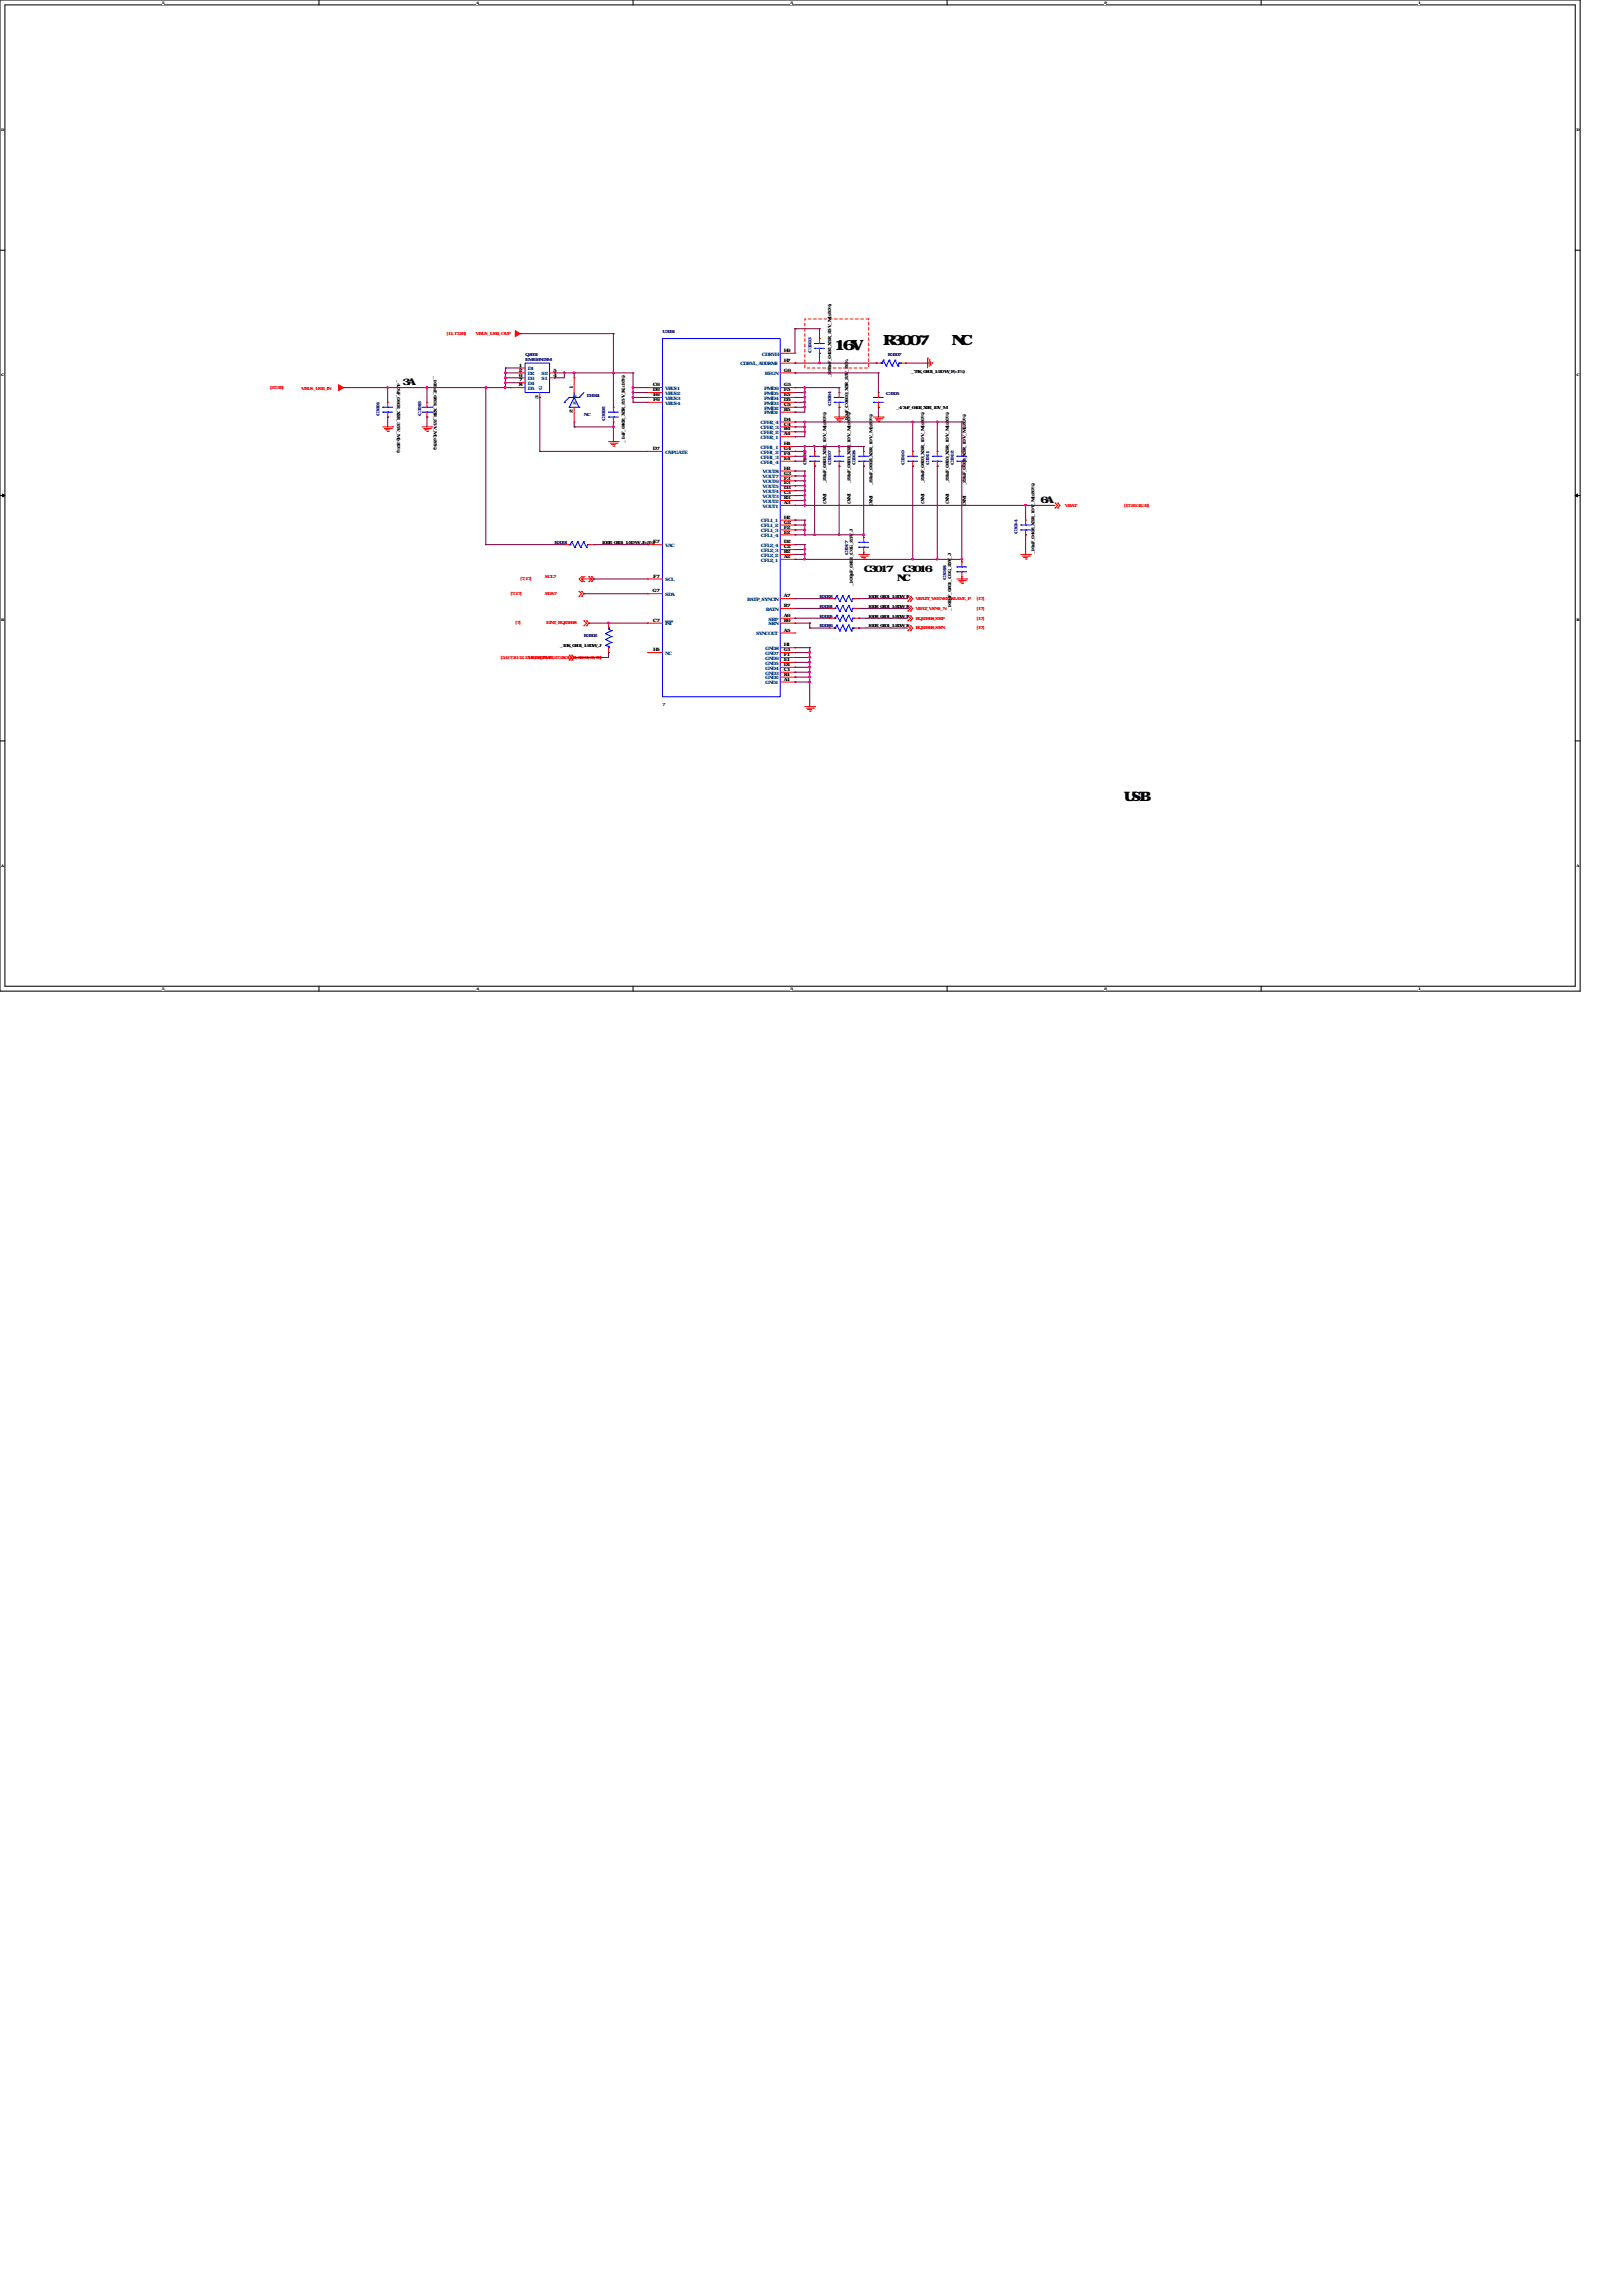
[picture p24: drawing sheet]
<svg xmlns="http://www.w3.org/2000/svg" width="210mm" height="297mm" viewBox="0 0 210 297" stroke-linecap="round" stroke-linejoin="round" font-family="sans-serif">
<defs><g id="words">
<g font-size="1.8">
<text x="107.9" y="45.3">16V</text>
<text x="114.3" y="44.7">R3007 可NC</text>
</g>
<text font-size="1.7" x="145.4" y="103.7">USB</text>
<g font-size="1.2">
<text x="52.1" y="49.9">3A</text>
<text x="134.6" y="65.1">6A</text>
<text x="111.8" y="74">C3017</text>
<text x="116.1" y="75.2">NC</text>
<text x="116.8" y="74">C3016</text>
</g>
<g font-size=".6" fill="#f00">
<text x="57.8" y="43.4">[11,17,29]</text>
<text x="61.6" y="43.4">VBUS_USB_OVP</text>
<text x="34.9" y="50.3">[27,29]</text>
<text x="39" y="50.4">VBUS_USB_IN</text>
<text x="137.8" y="65.6">VBAT</text>
<text x="145.4" y="65.6">[17,29,32,33]</text>
<text x="66" y="77">[7,17]</text>
<text x="67.3" y="75.1">[7,17]</text>
<text x="70.5" y="74.8">SCL7</text>
<text x="70.5" y="77">SDA7</text>
<text x="118.4" y="77.6">VBATT_VSENSE_SLAVE_P</text>
<text x="126.4" y="77.6">[17]</text>
<text x="66.7" y="80.8">[7]</text>
<text x="70.7" y="80.8">EINT_BQ25968</text>
<text x="118.4" y="78.9">VBAT_VSNS_N</text>
<text x="118.4" y="80.2">BQ25968_SRP</text>
<text x="118.4" y="81.5">BQ25968_SRN</text>
<text x="126.4" y="78.9">[17]</text>
<text x="126.4" y="80.2">[17]</text>
<text x="126.4" y="81.5">[17]</text>
<text x="64.8" y="85.3">[5,6,7,10,12,15,16,17,21,22,27,28,30,31,32,34,35,78]</text>
<text x="68.3" y="85.2">VIO18_PMU</text>
</g>
<g font-size=".6">
<text x="67.1" y="47.5">1</text>
<text x="101.4" y="45.6">H6</text>
<text x="101.4" y="46.8">H7</text>
<text x="51.4" y="49.2" transform="rotate(90 51.4 49.2)">_4.7uF_0603_X5R_35 V_M(±20%)</text>
<text x="56.1" y="48.7" transform="rotate(90 56.1 48.7)">_100nF_0201_X5R_25 V_M(±20%)</text>
<text x="67.1" y="48.1">2</text>
<text x="67.1" y="48.7">6</text>
<text x="67.1" y="49.4">7</text>
<text x="67.1" y="50">8</text>
<text x="69.7" y="51.6" transform="rotate(-90 69.7 51.6)">3</text>
<text x="71.6" y="48.7">4</text>
<text x="71.6" y="48.1">5</text>
<text x="74.1" y="53.5" transform="rotate(-90 74.1 53.5)">2</text>
<text x="74.1" y="50.3" transform="rotate(-90 74.1 50.3)">1</text>
<text x="84.5" y="50">C6</text>
<text x="84.5" y="50.6">D6</text>
<text x="84.5" y="51.3">E6</text>
<text x="84.5" y="51.9">F6</text>
<text x="101.4" y="53.2">B5</text>
<text x="101.4" y="52.5">C5</text>
<text x="101.4" y="51.9">D5</text>
<text x="101.4" y="51.3">E5</text>
<text x="101.4" y="50.6">F5</text>
<text x="101.4" y="50">G5</text>
<text x="101.4" y="48.1">G6</text>
<text x="107.5" y="48.8" transform="rotate(-90 107.5 48.8)">_220nF_0402_X5R_25 V_M(±20%)</text>
<text x="114.6" y="53">电容</text>
<text x="116" y="53">_4.7uF_0402_X5R_10V_M</text>
<text x="116.5" y="48.3">电阻</text>
<text x="117.9" y="48.3">_75K_0201_1/20 W_F(±1%)</text>
<text x="80.9" y="57.3" transform="rotate(-90 80.9 57.3)">_1uF_0402_X5R_25 V_K(±10%)</text>
<text x="84.5" y="58.3">D7</text>
<text x="101.4" y="59.5">E4</text>
<text x="101.4" y="58.9">F4</text>
<text x="101.4" y="58.3">G4</text>
<text x="101.4" y="57.6">H4</text>
<text x="101.4" y="56.3">A4</text>
<text x="101.4" y="55.7">B4</text>
<text x="101.4" y="55.1">C4</text>
<text x="101.4" y="54.4">D4</text>
<text x="109.7" y="54.8" transform="rotate(-90 109.7 54.8)">_10uF_C0603_X5R_25V_20%</text>
<text x="101.4" y="65.2">A3</text>
<text x="101.4" y="64.6">B3</text>
<text x="101.4" y="64">C3</text>
<text x="101.4" y="63.3">D3</text>
<text x="101.4" y="62.7">E3</text>
<text x="101.4" y="62.1">F3</text>
<text x="101.4" y="61.4">G3</text>
<text x="101.4" y="60.8">H3</text>
<text x="106.9" y="65.2" transform="rotate(-90 106.9 65.2)">(XM)</text>
<text x="106.9" y="62.6" transform="rotate(-90 106.9 62.6)">_22uF_0603_X5R_10 V_M(±20%)</text>
<text x="110.1" y="65.2" transform="rotate(-90 110.1 65.2)">(XM)</text>
<text x="110.1" y="62.6" transform="rotate(-90 110.1 62.6)">_22uF_0603_X5R_10 V_M(±20%)</text>
<text x="112.9" y="65.4" transform="rotate(-90 112.9 65.4)">(XM)</text>
<text x="112.9" y="62.8" transform="rotate(-90 112.9 62.8)">_22uF_0603_X5R_10 V_M(±20%)</text>
<text x="119.6" y="65.2" transform="rotate(-90 119.6 65.2)">(XM)</text>
<text x="119.6" y="62.6" transform="rotate(-90 119.6 62.6)">_22uF_0603_X5R_10 V_M(±20%)</text>
<text x="122.8" y="65.2" transform="rotate(-90 122.8 65.2)">(XM)</text>
<text x="122.8" y="62.6" transform="rotate(-90 122.8 62.6)">_22uF_0603_X5R_10 V_M(±20%)</text>
<text x="125" y="65.4" transform="rotate(-90 125 65.4)">(XM)</text>
<text x="125" y="62.8" transform="rotate(-90 125 62.8)">_22uF_0603_X5R_10 V_M(±20%)</text>
<text x="76.2" y="70.4">电阻</text>
<text x="77.6" y="70.4">_100R_0201_1/20 W_J(±5%)E7</text>
<text x="101.4" y="69">E2</text>
<text x="101.4" y="68.4">F2</text>
<text x="101.4" y="67.8">G2</text>
<text x="101.4" y="67.1">H2</text>
<text x="101.4" y="71.6">B2</text>
<text x="101.4" y="71">C2</text>
<text x="101.4" y="70.3">D2</text>
<text x="133.9" y="71.8" transform="rotate(-90 133.9 71.8)">_10uF_0402_X5R_10 V_M(±20%)</text>
<text x="84.5" y="76.7">G7</text>
<text x="84.5" y="74.8">F7</text>
<text x="101.4" y="77.3">A7</text>
<text x="101.4" y="72.2">A2</text>
<text x="110.4" y="75.9" transform="rotate(-90 110.4 75.9)">_100pF_0201_C0G_25V_J</text>
<text x="110.7" y="77.4">电阻</text>
<text x="112" y="77.4">_100R_0201_1/20W_F</text>
<text x="71.1" y="83.7">电阻</text>
<text x="72.5" y="83.7">_10K_0201_1/20W_J</text>
<text x="84.5" y="80.5">C7</text>
<text x="101.4" y="78.6">B7</text>
<text x="101.4" y="83.7">H1</text>
<text x="101.4" y="80.5">B6</text>
<text x="101.4" y="79.8">A6</text>
<text x="101.4" y="81.7">A5</text>
<text x="110.7" y="79.9">电阻</text>
<text x="110.7" y="78.7">电阻</text>
<text x="110.7" y="81.2">电阻</text>
<text x="112" y="79.9">_100R_0201_1/20W_F</text>
<text x="112" y="78.7">_100R_0201_1/20W_F</text>
<text x="112" y="81.2">_100R_0201_1/20W_F</text>
<text x="123.1" y="79" transform="rotate(-90 123.1 79)">_100pF_0201_C0G_25V_J</text>
<text x="84.5" y="84.3">H5</text>
<text x="101.4" y="88.1">A1</text>
<text x="101.4" y="87.5">B1</text>
<text x="101.4" y="86.8">C1</text>
<text x="101.4" y="86.2">D1</text>
<text x="101.4" y="85.6">E1</text>
<text x="101.4" y="84.9">F1</text>
<text x="101.4" y="84.3">G1</text>
</g>
<g font-size=".6" fill="#000080">
<text x="67.9" y="46">Q3001</text>
<text x="67.9" y="46.8">EMR16N03M</text>
<text x="85.7" y="43.1">U3001</text>
<text x="105" y="45.6" transform="rotate(-90 105 45.6)">C3003</text>
<text x="114.9" y="46.1">R3007</text>
<text x="49.1" y="53.8" transform="rotate(-90 49.1 53.8)">C3001</text>
<text x="54.5" y="53.8" transform="rotate(-90 54.5 53.8)">C3016</text>
<text x="75.6" y="53.9">NC</text>
<text x="75.9" y="51.4">D3041</text>
<text x="107.5" y="52.6" transform="rotate(-90 107.5 52.6)">C3004</text>
<text x="114.6" y="51.1">C3005</text>
<text x="78.3" y="54.5" transform="rotate(-90 78.3 54.5)">C3002</text>
<text x="104.4" y="60.2" transform="rotate(-90 104.4 60.2)">C3006</text>
<text x="107.5" y="60.2" transform="rotate(-90 107.5 60.2)">C3007</text>
<text x="110.7" y="60.2" transform="rotate(-90 110.7 60.2)">C3008</text>
<text x="117.1" y="60.2" transform="rotate(-90 117.1 60.2)">C3010</text>
<text x="120.2" y="60.2" transform="rotate(-90 120.2 60.2)">C3011</text>
<text x="123.4" y="60.2" transform="rotate(-90 123.4 60.2)">C3012</text>
<text x="71.8" y="70.4">R3001</text>
<text x="109.7" y="71.9" transform="rotate(-90 109.7 71.9)">C3017</text>
<text x="131.7" y="69.1" transform="rotate(-90 131.7 69.1)">C3014</text>
<text x="106" y="77.4">R3003</text>
<text x="122.4" y="75.1" transform="rotate(-90 122.4 75.1)">C3018</text>
<text x="75.6" y="82.5">R3002</text>
<text x="106" y="79.9">R3005</text>
<text x="106" y="78.7">R3004</text>
<text x="106" y="81.2">R3006</text>
<text x="85.7" y="91.4">?</text>
</g>
<g font-size=".6" fill="#004080">
<text x="68.3" y="47.9">D1</text>
<text x="95.8" y="47.3">CDRVL_ADDRMS</text>
<text x="98.6" y="46">CDRVH</text>
<text x="68.3" y="48.6">D2</text>
<text x="68.3" y="49.2">D3</text>
<text x="68.3" y="49.8">D4</text>
<text x="68.3" y="50.5">D5</text>
<text x="70.1" y="49.2">S1</text>
<text x="70.1" y="48.6">S2</text>
<text x="70.1" y="50.5" transform="rotate(-90 70.1 50.5)">G</text>
<text x="74.6" y="52.4" transform="rotate(-90 74.6 52.4)">2</text>
<text x="74.6" y="51.5" transform="rotate(-90 74.6 51.5)">1</text>
<text x="86.1" y="50.5">VBUS1</text>
<text x="86.1" y="51.1">VBUS2</text>
<text x="86.1" y="51.7">VBUS3</text>
<text x="86.1" y="52.4">VBUS4</text>
<text x="98.9" y="53.6">PMID1</text>
<text x="98.9" y="53">PMID2</text>
<text x="98.9" y="52.4">PMID3</text>
<text x="98.9" y="51.7">PMID4</text>
<text x="98.9" y="51.1">PMID5</text>
<text x="98.9" y="50.5">PMID6</text>
<text x="99" y="48.6">REGN</text>
<text x="86.1" y="58.7">OVPGATE</text>
<text x="98.4" y="60">CFH1_4</text>
<text x="98.4" y="59.4">CFH1_3</text>
<text x="98.4" y="58.7">CFH1_2</text>
<text x="98.4" y="58.1">CFH1_1</text>
<text x="98.4" y="56.8">CFH2_1</text>
<text x="98.4" y="56.2">CFH2_2</text>
<text x="98.4" y="55.5">CFH2_3</text>
<text x="98.4" y="54.9">CFH2_4</text>
<text x="98.7" y="65.7">VOUT1</text>
<text x="98.7" y="65.1">VOUT2</text>
<text x="98.7" y="64.4">VOUT3</text>
<text x="98.7" y="63.8">VOUT4</text>
<text x="98.7" y="63.2">VOUT5</text>
<text x="98.7" y="62.5">VOUT6</text>
<text x="98.7" y="61.9">VOUT7</text>
<text x="98.7" y="61.3">VOUT8</text>
<text x="86.1" y="70.8">VAC</text>
<text x="98.5" y="69.5">CFL1_4</text>
<text x="98.5" y="68.9">CFL1_3</text>
<text x="98.5" y="68.2">CFL1_2</text>
<text x="98.5" y="67.6">CFL1_1</text>
<text x="98.5" y="71.4">CFL2_3</text>
<text x="98.5" y="70.8">CFL2_4</text>
<text x="86.1" y="75.2">SCL</text>
<text x="86.1" y="77.1">SDA</text>
<text x="96.7" y="77.8">BATP_SYNCIN</text>
<text x="98.5" y="72.7">CFL2_1</text>
<text x="98.5" y="72.1">CFL2_2</text>
<text x="86.1" y="80.9">INT</text>
<text x="97.8" y="82.2">SYNCOUT</text>
<text x="99.1" y="79">BATN</text>
<text x="99.4" y="80.9">SRN</text>
<text x="99.4" y="80.3">SRP</text>
<text x="86.1" y="84.8">NC</text>
<text x="99" y="88.6">GND1</text>
<text x="99" y="87.9">GND2</text>
<text x="99" y="87.3">GND3</text>
<text x="99" y="86.7">GND4</text>
<text x="99" y="86">GND5</text>
<text x="99" y="85.4">GND6</text>
<text x="99" y="84.8">GND7</text>
<text x="99" y="84.1">GND8</text>
</g>
<g font-size=".5">
<text x="21" y=".5">5</text>
<text x="61.6" y=".5">4</text>
<text x="102.2" y=".5">3</text>
<text x="142.9" y=".5">2</text>
<text x="183.5" y=".5">1</text>
<text x=".2" y="16.9">D</text>
<text x="204" y="16.9">D</text>
<text x=".2" y="48.6">C</text>
<text x="204" y="48.6">C</text>
<text x=".2" y="80.4">B</text>
<text x="204" y="80.4">B</text>
<text x=".2" y="112.1">A</text>
<text x="204" y="112.1">A</text>
<text x="21" y="128.1">5</text>
<text x="61.6" y="128.1">4</text>
<text x="102.2" y="128.1">3</text>
<text x="142.9" y="128.1">2</text>
<text x="183.5" y="128.1">1</text>
</g>
</g></defs>
<path d="M0 0h204.5v128.3h-204.5zM.6 .6h203.2v127h-203.2z" fill="none" stroke="#000" stroke-width=".13"/>
<g fill="#fff">
<path d="M21 .1h.2v.5h-.2z"/>
<path d="M21 127.7h.2v.5h-.2z"/>
</g>
<path d="M41.3 0v.6M41.3 127.6v.7" fill="none" stroke="#000" stroke-width=".13"/>
<g fill="#fff">
<path d="M61.6 .1h.2v.5h-.2z"/>
<path d="M61.6 127.7h.2v.5h-.2z"/>
</g>
<path d="M81.9 0v.6M81.9 127.6v.7" fill="none" stroke="#000" stroke-width=".13"/>
<g fill="#fff">
<path d="M102.2 .1h.2v.5h-.2z"/>
<path d="M102.2 127.7h.2v.5h-.2z"/>
</g>
<path d="M122.6 0v.6M122.6 127.6v.7" fill="none" stroke="#000" stroke-width=".13"/>
<g fill="#fff">
<path d="M142.9 .1h.2v.5h-.2z"/>
<path d="M142.9 127.7h.2v.5h-.2z"/>
</g>
<path d="M163.2 0v.6M163.2 127.6v.7" fill="none" stroke="#000" stroke-width=".13"/>
<g fill="#fff">
<path d="M183.5 .1h.2v.5h-.2z"/>
<path d="M183.5 127.7h.2v.5h-.2z"/>
<path d="M.2 16.5h.3v.5h-.3z"/>
<path d="M204 16.5h.3v.5h-.3z"/>
<path d="M.2 48.3h.3v.5h-.3z"/>
<path d="M204 48.3h.3v.5h-.3z"/>
</g>
<path d="M0 32.4h.6M203.8 32.4h.7" fill="none" stroke="#000" stroke-width=".13"/>
<g fill="#fff">
<path d="M.2 80h.2v.5h-.2z"/>
<path d="M204 80h.3v.5h-.3z"/>
</g>
<path d="M0 64.1h.6M203.8 64.1h.7" fill="none" stroke="#000" stroke-width=".13"/>
<path d="M.3 63.9l.3 .2-.3 .2zM203.8 64.1l.3-.2v.4z" fill="#000" stroke="#000" stroke-width=".13"/>
<g fill="#fff">
<path d="M.2 111.8h.3v.5h-.3z"/>
<path d="M204 111.8h.3v.5h-.3z"/>
</g>
<path d="M0 95.9h.6M203.8 95.9h.7" fill="none" stroke="#000" stroke-width=".13"/>
<path d="M104.1 41.3h8.3v6.3h-8.3z" fill="none" stroke="#ff8000" stroke-width=".17" stroke-dasharray=".3 .3"/>
<g fill="none" stroke="#f00" stroke-width=".13">
<path d="M49.5 55.2h1.3M49.7 55.5h.9M49.9 55.6h.1M49.9 55.6h.5M50.1 55.8h.1M50.2 52.1h.1M50.2 54h.1M50.2 52.1v.6M50.2 53.3v.7M50.2 55.8h.1M50.6 55.5h.1M50.8 55.2h.1"/>
<path d="M54.6 55.2h1.3M54.8 55.5h.9M55 55.6h.1M55 55.6h.5M55.2 55.8h.1M55.2 54h.1M55.2 52.1h.1M55.2 52.1v.6M55.2 53.3v.7M55.3 55.8h.1M55.7 55.5h.1M55.9 55.2h.1"/>
<path d="M66 50.2h.1M66 50.2h1.9M67.3 47.6h.1M67.3 48.3h.1M67.3 48.9h.1M67.3 49.5h.1M67.3 48.3h.6M67.3 47.6h.6M67.3 48.9h.6M67.3 49.5h.6M69.8 51.4h.1M69.8 50.8v.6"/>
<path d="M71.1 48.3h.7M71.1 48.9h.7M71.8 48.9h.1M71.8 48.3h.1M74.3 48.9h.1M74.3 54.6h.1M74.3 48.9v1.9M74.3 52.7v1.9M78.7 57.1h1.3M79 57.4h.8M79.1 57.5h.1M79.1 57.5h.5"/>
<path d="M79.3 57.7h.2M79.4 52.7h.1M79.4 54.6h.1M79.4 52.7v.6M79.4 54v.6M79.5 57.7h.1M79.8 57.4h.1M80 57.1h.1M83.8 58.4h.1M83.8 50.2h.1M83.8 50.8h.1M83.8 51.4h.1"/>
<path d="M83.8 52.1h.1M83.8 58.4h1.9M83.8 52.1h1.9M83.8 51.4h1.9M83.8 50.8h1.9M83.8 50.2h1.9M101 55.2h1.9M101 47h1.9M101 45.7h1.9M101 59.7h1.9M101 59.1h1.9M101 58.4h1.9"/>
<path d="M101 57.8h1.9M101 56.5h1.9M101 55.9h1.9M101 54.6h1.9M101 53.3h1.9M101 52.7h1.9M101 52.1h1.9M101 51.4h1.9M101 50.8h1.9M101 50.2h1.9M101 48.3h1.9M102.9 45.7h.1"/>
<path d="M102.9 47h.1M102.9 59.7h.1M102.9 59.1h.1M102.9 58.4h.1M102.9 57.8h.1M102.9 56.5h.1M102.9 55.9h.1M102.9 55.2h.1M102.9 54.6h.1M102.9 53.3h.1M102.9 52.7h.1M102.9 52.1h.1"/>
<path d="M102.9 51.4h.1M102.9 50.8h.1M102.9 50.2h.1M102.9 48.3h.1M105.4 58.4h.1M105.4 58.4v.7M105.4 59.7v.6M106 43.8h.1M106 45.7h.1M106 43.8v.6M106 45.1v.6M107.9 54h1.3"/>
<path d="M108.2 54.2h.9M108.3 54.4h.1M108.3 54.4h.5M108.5 54.6h.2M108.6 58.4h.1M108.6 50.8h.1M108.6 52.7h.1M108.6 50.8v.6M108.6 52.1v.6M108.6 58.4v.7M108.6 59.7v.6M108.7 54.6h.1"/>
<path d="M109.1 54.2h.1M109.2 54h.1M111.8 58.4h.1M111.8 58.4v.7M111.8 59.7v.6M113 54h1.3M113.2 54.2h.9M113.4 47h.1M113.4 47h.6M113.4 54.4h.1M113.4 54.4h.5M113.6 54.6h.1"/>
<path d="M113.7 50.8h.1M113.7 52.7h.1M113.7 50.8v.6M113.7 52.1v.6M113.7 54.6h.1M114.1 54.2h.1M114.3 54h.1M116.5 47h.7M117.2 47h.1M118.1 58.4h.1M118.1 58.4v.7M118.1 59.7v.6"/>
<path d="M120 46.4h.1M120 46.4v1.2M120.2 46.6h.1M120.2 46.6v.9M120.4 47.2h.1M120.4 46.7v.5M120.6 46.9h.1M120.6 46.9v.2M121.3 58.4h.1M121.3 58.4v.7M121.3 59.7v.6M124.5 58.4h.1"/>
<path d="M124.5 58.4v.7M124.5 59.7v.6M73 70.5h.1M73 70.5h.7M74.9 76.5h.1M74.9 77.2h.1M74.9 76.5l.4 .3-.4 .4M75.3 74.6h.1M75.3 75.3h.1M75.3 77.2h.1M75.3 76.5h.1M75.3 74.9h1.2"/>
<path d="M75.3 74.6l-.4 .3 .4 .4M75.3 74.9l.3 .4M75.3 76.5l.3 .3-.3 .4M75.6 74.6h.1M75.6 75.3h.1M75.6 74.6l-.3 .3M76.2 74.6h.1M76.2 75.3h.1M76.2 74.6l.3 .3M76.2 70.5h.6M76.5 75.3h.1M76.5 74.6h.1"/>
<path d="M76.5 74.9h.1M76.5 74.6l.3 .3-.3 .4M76.5 74.9l-.3 .4M76.8 70.5h.1M83.8 74.9h.1M83.8 76.8h.1M83.8 70.5h.1M83.8 74.9h1.9M83.8 70.5h1.9M83.8 76.8h1.9M101 71.8h1.9M101 78.7h1.9"/>
<path d="M101 77.5h1.9M101 69.2h1.9M101 68.6h1.9M101 67.9h1.9M101 67.3h1.9M101 72.4h1.9M101 71.1h1.9M101 70.5h1.9M101 65.4h1.9M101 64.8h1.9M101 64.1h1.9M101 63.5h1.9"/>
<path d="M101 62.9h1.9M101 62.2h1.9M101 61.6h1.9M101 61h1.9M102.9 78.7h.1M102.9 77.5h.1M102.9 69.2h.1M102.9 68.6h.1M102.9 67.9h.1M102.9 67.3h.1M102.9 72.4h.1M102.9 71.8h.1"/>
<path d="M102.9 71.1h.1M102.9 70.5h.1M102.9 65.4h.1M102.9 64.8h.1M102.9 64.1h.1M102.9 63.5h.1M102.9 62.9h.1M102.9 62.2h.1M102.9 61.6h.1M102.9 61h.1M105.4 60.3h.1M107.3 78.7h.1"/>
<path d="M107.3 77.5h.1M107.3 78.7h.6M107.3 77.5h.6M108.6 60.3h.1M110.5 78.7h.6M110.5 77.5h.6M111.1 78.7h.1M111.1 77.5h.1M111.1 71.8h1.3M111.3 72h.9M111.5 72.1h.1M111.5 72.1h.5"/>
<path d="M111.7 72.3h.1M111.8 69.6h.1M111.8 71.5h.1M111.8 60.3h.1M111.8 69.6v.6M111.8 70.8v.7M111.8 72.3h.1M112.2 72h.1M112.4 71.8h.1M117.5 77.8h.1M117.5 77.2h.1M117.5 79.1h.1"/>
<path d="M117.5 78.4h.1M117.5 79.7h.1M117.5 77.2l.3 .3-.3 .3M117.5 78.4l.3 .3-.3 .4M117.5 79.7l.3 .3-.3 .3M117.8 77.8h.1M117.8 77.2h.1M117.8 79.1h.1M117.8 78.4h.1M117.8 79.7h.1M117.8 77.2l.3 .3-.3 .3M117.8 78.4l.3 .3-.3 .4"/>
<path d="M117.8 79.7l.3 .3-.3 .3M118.1 60.3h.1M121.3 60.3h.1M123.8 74.9h1.3M124 75.1h.9M124.2 75.3h.1M124.2 75.3h.5M124.4 75.5h.1M124.5 72.7h.1M124.5 74.6h.1M124.5 60.3h.1M124.5 72.7v.7"/>
<path d="M124.5 74v.6M124.5 75.5h.1M124.9 75.1h.1M125.1 74.9h.1M132.1 71.8h1.2M132.3 72h.9M132.5 72.1h.1M132.5 72.1h.5M132.7 72.3h.1M132.7 67.3h.1M132.7 69.2h.1M132.7 67.3v.6"/>
<path d="M132.7 68.6v.6M132.8 72.3h.1M133.2 72h.1M133.3 71.8h.1M136.5 65.7h.1M136.5 65.1h.1M136.5 65.1l.4 .3-.4 .3M136.9 65.7h.1M136.9 65.1h.1M136.9 65.1l.3 .3-.3 .3M73.7 84.8h.1M73.7 85.4h.1"/>
<path d="M73.7 84.8l.3 .3-.3 .3M74 85.4h.1M74 84.8h.1M74 84.8l.3 .3-.3 .3M75.6 80.3h.1M75.6 81h.1M75.6 80.3l.3 .3-.3 .4M75.9 81h.1M75.9 80.3h.1M75.9 80.3l.3 .3-.3 .4M78.7 80.6h.1M78.7 84.5h.1"/>
<path d="M78.7 80.6v.7M78.7 83.8v.7M83.8 80.6h.1M83.8 84.5h.1M83.8 80.6h1.9M83.8 84.5h1.9M101 80h1.9M101 80.6h1.9M101 88.3h1.9M101 87.6h1.9M101 87h1.9M101 86.4h1.9"/>
<path d="M101 85.7h1.9M101 85.1h1.9M101 84.5h1.9M101 83.8h1.9M101 81.9h1.9M102.9 88.3h.1M102.9 87.6h.1M102.9 87h.1M102.9 86.4h.1M102.9 85.7h.1M102.9 85.1h.1M102.9 84.5h.1"/>
<path d="M102.9 83.8h.1M102.9 80.6h.1M102.9 80h.1M102.9 81.9h.1M104.1 91.4h1.3M104.4 91.7h.8M104.5 91.8h.1M104.5 91.8h.5M104.7 92h.2M104.9 92h.1M105.2 91.7h.1M105.4 91.4h.1"/>
<path d="M107.3 80h.1M107.3 81.3h.1M107.3 80h.6M107.3 81.3h.6M110.5 80h.6M110.5 81.3h.6M111.1 80h.1M111.1 81.3h.1M117.5 80.3h.1M117.5 81.6h.1M117.5 81h.1M117.5 81l.3 .3-.3 .3"/>
<path d="M117.8 80.3h.1M117.8 81.6h.1M117.8 81h.1M117.8 81l.3 .3-.3 .3"/>
</g>
<g fill="#f00" stroke="#f00" stroke-width=".13">
<path d="M43.8 49.8l.6 .4-.6 .3z" fill-rule="evenodd"/>
<path d="M66.7 42.8l.6 .4-.6 .4z" fill-rule="evenodd"/>
</g>
<g fill="none" stroke="#00f" stroke-width=".13">
<path d="M49.5 52.7h.1M49.5 53.3h.1M49.5 53.3h1.3M49.5 52.7h1.3M50.2 52.7h.1M50.2 53.3h.1M54.6 53.3h1.3M54.6 52.7h1.3M55.2 53.3h.1M55.2 52.7h.1M55.9 53.3h.1M55.9 52.7h.1"/>
<path d="M67.9 47h3.2v3.8h-3.2zM73 52.1h.1M73.7 52.7h.1M73.7 51.4h.1M73.7 52.7h1.2M73.7 51.4h1.2M73.7 51.4l-.7 .7M74.3 51.4h.1M74.3 51.4l.6 1.3M74.3 51.4l-.6 1.3M74.3 50.8v.6M74.9 52.7h.1"/>
<path d="M74.9 51.4h.1M75.6 50.8l-.7 .6M78.7 53.3h.1M78.7 54h.1M78.7 53.3h1.3M78.7 54h1.3M79.4 53.3h.1M79.4 54h.1M85.7 43.8h15.3v46.4h-15.3zM104.8 59.1h.1M104.8 59.7h.1M104.8 59.1h1.2"/>
<path d="M104.8 59.7h1.2M105.4 44.4h.1M105.4 45.1h.1M105.4 59.1h.1M105.4 59.7h.1M105.4 44.4h1.3M105.4 45.1h1.3M106 44.4h.1M106 45.1h.1M107.9 59.1h.1M107.9 59.7h.1M107.9 51.4h.1"/>
<path d="M107.9 52.1h.1M107.9 59.1h1.3M107.9 59.7h1.3M107.9 51.4h1.3M107.9 52.1h1.3M108.6 59.1h.1M108.6 59.7h.1M108.6 51.4h.1M108.6 52.1h.1M111.1 59.1h.1M111.1 59.7h.1M111.1 59.1h1.3"/>
<path d="M111.1 59.7h1.3M111.8 59.1h.1M111.8 59.7h.1M113 51.4h.1M113 52.1h.1M113 51.4h1.3M113 52.1h1.3M113.7 51.4h.1M113.7 52.1h.1M114 47h.1M114.1 47h.1M114.3 46.6h.1"/>
<path d="M114.3 46.6l.4 .8M114.3 46.6l-.2 .4M114.7 47.4h.1M115.1 46.6h.1M115.1 46.6l.3 .8M115.1 46.6l-.4 .8M115.4 47.4h.1M115.8 46.6h.1M115.8 46.6l.4 .8M115.8 46.6l-.4 .8M116.2 47.4h.1M116.3 47h.1"/>
<path d="M116.3 47h.2M116.3 47l-.1 .4M116.5 47h.1M117.5 59.1h.1M117.5 59.7h.1M117.5 59.1h1.2M117.5 59.7h1.2M118.1 59.1h.1M118.1 59.7h.1M120.6 59.1h.1M120.6 59.7h.1M120.6 59.1h1.3"/>
<path d="M120.6 59.7h1.3M121.3 59.1h.1M121.3 59.7h.1M123.8 59.1h.1M123.8 59.7h.1M123.8 59.1h1.3M123.8 59.7h1.3M124.5 59.1h.1M124.5 59.7h.1M73.7 70.5h.1M73.8 70.5h.1M74 70.1h.1"/>
<path d="M74 70.1l.4 .8M74 70.1l-.2 .4M74.4 70.9h.1M74.8 70.1h.1M74.8 70.1l.3 .8M74.8 70.1l-.4 .8M75.1 70.9h.1M75.5 70.1h.1M75.5 70.1l.4 .8M75.5 70.1l-.4 .8M75.9 70.9h.1M76 70.5h.1"/>
<path d="M76 70.5h.2M76 70.5l-.1 .4M76.2 70.5h.1M107.9 78.7h.1M107.9 77.5h.1M107.9 78.7h.2M107.9 77.5h.2M108.1 78.7h.1M108.1 77.5h.1M108.3 79.6h.1M108.3 78.4h.1M108.3 77.1h.1"/>
<path d="M108.3 79.6l.4 .8M108.3 79.6l-.2 .4M108.3 78.4l.4 .7M108.3 78.4l-.2 .3M108.3 77.1l.4 .8M108.3 77.1l-.2 .4M108.7 79.1h.1M108.7 77.9h.1M109.1 79.6h.1M109.1 78.4h.1M109.1 77.1h.1M109.1 79.6l.3 .8"/>
<path d="M109.1 79.6l-.4 .8M109.1 78.4l.3 .7M109.1 78.4l-.4 .7M109.1 77.1l.3 .8M109.1 77.1l-.4 .8M109.4 79.1h.1M109.4 77.9h.1M109.8 79.6h.1M109.8 78.4h.1M109.8 77.1h.1M109.8 79.6l.4 .8M109.8 79.6l-.4 .8"/>
<path d="M109.8 78.4l.4 .7M109.8 78.4l-.4 .7M109.8 77.1l.4 .8M109.8 77.1l-.4 .8M110.2 79.1h.1M110.2 77.9h.1M110.3 78.7h.1M110.3 77.5h.1M110.3 78.7h.2M110.3 78.7l-.1 .4M110.3 77.5h.2M110.3 77.5l-.1 .4"/>
<path d="M110.5 78.7h.1M110.5 77.5h.1M111.1 70.2h.1M111.1 70.8h.1M111.1 70.2h1.3M111.1 70.8h1.3M111.8 70.2h.1M111.8 70.8h.1M123.8 73.4h.1M123.8 74h.1M123.8 73.4h1.3M123.8 74h1.3"/>
<path d="M124.5 73.4h.1M124.5 74h.1M132.1 67.9h.1M132.1 68.6h.1M132.1 67.9h1.2M132.1 68.6h1.2M132.7 67.9h.1M132.7 68.6h.1M78.4 83.5h.1M78.4 82.8h.1M78.4 82h.1M78.4 83.5l.3 .2"/>
<path d="M78.4 82.8l.7 .3M78.4 82l.7 .4M78.7 83.8h.1M78.7 81.3h.1M78.7 83.7h.1M78.7 81.4h.1M78.7 81.3v.1M78.7 83.7v.1M78.7 81.4l.4 .2M79.1 83.1h.1M79.1 82.4h.1M79.1 81.6h.1"/>
<path d="M79.1 83.1l-.7 .4M79.1 82.4l-.7 .4M79.1 81.6l-.7 .4M107.9 80h.1M107.9 81.3h.1M107.9 80h.2M107.9 81.3h.2M108.1 80h.1M108.1 81.3h.1M108.3 80.9h.1M108.3 80.9l.4 .8M108.3 80.9l-.2 .4"/>
<path d="M108.7 80.4h.1M108.7 81.7h.1M109.1 80.9h.1M109.1 80.9l.3 .8M109.1 80.9l-.4 .8M109.4 80.4h.1M109.4 81.7h.1M109.8 80.9h.1M109.8 80.9l.4 .8M109.8 80.9l-.4 .8M110.2 80.4h.1M110.2 81.7h.1"/>
<path d="M110.3 80h.1M110.3 81.3h.1M110.3 80h.2M110.3 80l-.1 .4M110.3 81.3h.2M110.3 81.3l-.1 .4M110.5 80h.1M110.5 81.3h.1"/>
</g>
<path d="M86.1 80.4h.9M87 80.4h.1" fill="none" stroke="#004080" stroke-width=".13"/>
<g fill="none" stroke="#800040" stroke-width=".13">
<path d="M44.4 50.2h.1M44.4 50.2h21.6M50.2 50.2h.1M50.2 54h.1M50.2 50.2v1.9M50.2 54v1.2M55.2 50.2h.1M55.2 54h.1M55.2 50.2v1.9M55.2 54v1.2M62.9 50.2h.1M62.9 50.2v20.3"/>
<path d="M65.4 48.3h.1M65.4 47.6h.1M65.4 48.9h.1M65.4 49.5h.1M65.4 48.3h1.9M65.4 47.6v2.6M65.4 47.6h1.9M65.4 48.9h1.9M65.4 49.5h1.9M66 50.2h.1M67.3 43.2h.1M67.3 43.2h12.1"/>
<path d="M69.8 51.4h.1M69.8 58.4h.1M69.8 51.4v7M69.8 58.4h14M71.8 48.3h.1M71.8 48.9h.1M71.8 48.3h10.1M73 48.3h.1M73 48.3v.6h-1.2M74.3 48.3h.1M74.3 55.2h.1M74.3 55.2h5.1"/>
<path d="M74.3 48.3v.6M74.3 54.6v.6M79.4 55.2h.1M79.4 48.3h.1M79.4 43.2h.1M79.4 57.1h.1M79.4 43.2v9.5M79.4 54.6v2.5M81.9 50.2h.1M81.9 52.1h.1M81.9 48.3h.1M81.9 50.8h.1"/>
<path d="M81.9 51.4h.1M81.9 50.2h1.9M81.9 48.3v3.8M81.9 52.1h1.9M81.9 50.8h1.9M81.9 51.4h1.9M102.9 59.7h.1M102.9 59.1h.1M102.9 58.4h.1M102.9 57.8h.1M102.9 56.5h.1M102.9 55.9h.1"/>
<path d="M102.9 55.2h.1M102.9 54.6h.1M102.9 50.2h.1M102.9 50.8h.1M102.9 51.4h.1M102.9 52.1h.1M102.9 52.7h.1M102.9 53.3h.1M102.9 47h.1M102.9 42.5h.1M102.9 48.3h.1M102.9 48.3h10.8"/>
<path d="M102.9 50.2h5.7M102.9 54.6h21.6M102.9 52.1h1.2M102.9 50.8h1.2M102.9 51.4h1.2M102.9 57.8h8.9M102.9 59.1h1.2M102.9 58.4h1.2M102.9 55.9h1.2M102.9 55.2h1.2M102.9 52.7h1.2M102.9 47h10.5"/>
<path d="M102.9 42.5v3.2M102.9 42.5h3.1M104.1 54.6h.1M104.1 59.1h.1M104.1 57.8h.1M104.1 58.4h.1M104.1 55.9h.1M104.1 55.2h.1M104.1 50.2h.1M104.1 50.8h.1M104.1 51.4h.1M104.1 52.1h.1"/>
<path d="M104.1 52.7h.1M104.1 50.2v3.1h-1.2M104.1 54.6v1.9h-1.2M104.1 57.8v1.9h-1.2M105.4 57.8h.1M105.4 57.8v.6M106 45.7h.1M106 42.5h.1M106 42.5v1.3M106 45.7v1.3M108.6 57.8h.1M108.6 50.2h.1"/>
<path d="M108.6 52.7h.1M108.6 50.2v.6M108.6 52.7v1.3M108.6 57.8v.6M111.8 57.8h.1M111.8 57.8v.6M113.4 47h.1M113.7 48.3h.1M113.7 52.7h.1M113.7 48.3v2.5M113.7 52.7v1.3M117.2 47h2.8"/>
<path d="M118.1 54.6h.1M118.1 54.6v3.8M120 47h.1M121.3 54.6h.1M121.3 54.6v3.8M124.5 54.6h.1M124.5 54.6v3.8M62.9 70.5h.1M62.9 70.5h10.1M75.6 76.8h.1M75.6 76.8h8.2M76.8 74.9h.1"/>
<path d="M76.8 70.5h7M76.8 74.9h7M83.8 70.5h.1M102.9 78.7h.1M102.9 72.4h.1M102.9 71.8h.1M102.9 71.1h.1M102.9 70.5h.1M102.9 69.2h.1M102.9 68.6h.1M102.9 67.9h.1M102.9 67.3h.1"/>
<path d="M102.9 61h.1M102.9 61.6h.1M102.9 62.2h.1M102.9 62.9h.1M102.9 63.5h.1M102.9 64.1h.1M102.9 64.8h.1M102.9 65.4h.1M102.9 77.5h.1M102.9 78.7h4.4M102.9 65.4h33.6M102.9 70.5h1.2"/>
<path d="M102.9 72.4h21.6M102.9 71.8h1.2M102.9 71.1h1.2M102.9 69.2h8.9M102.9 68.6h1.2M102.9 67.9h1.2M102.9 67.3h1.2M102.9 61h1.2M102.9 61.6h1.2M102.9 62.2h1.2M102.9 62.9h1.2M102.9 63.5h1.2"/>
<path d="M102.9 64.1h1.2M102.9 64.8h1.2M102.9 77.5h4.4M104.1 65.4h.1M104.1 71.8h.1M104.1 72.4h.1M104.1 71.1h.1M104.1 70.5h.1M104.1 68.6h.1M104.1 69.2h.1M104.1 67.9h.1M104.1 67.3h.1"/>
<path d="M104.1 61h.1M104.1 61.6h.1M104.1 62.2h.1M104.1 62.9h.1M104.1 63.5h.1M104.1 64.1h.1M104.1 64.8h.1M104.1 61v4.4M104.1 67.3v1.9M104.1 70.5v1.9M105.4 60.3h.1M105.4 69.2h.1"/>
<path d="M105.4 60.3v8.9M108.6 60.3h.1M108.6 69.2h.1M108.6 60.3v8.9M111.1 77.5h.1M111.1 78.7h6.4M111.1 77.5h6.4M111.8 60.3h.1M111.8 69.2h.1M111.8 71.8h.1M111.8 60.3v9.3M111.8 71.5v.3"/>
<path d="M117.5 78.7h.1M118.1 60.3h.1M118.1 72.4h.1M118.1 60.3v12.1M121.3 60.3h.1M121.3 72.4h.1M121.3 60.3v12.1M124.5 60.3h.1M124.5 74.9h.1M124.5 72.4h.1M124.5 60.3v12.4M124.5 74.6v.3"/>
<path d="M132.7 65.4h.1M132.7 69.2h.1M132.7 65.4v1.9M132.7 69.2v2.6M74.3 85.1h.1M76.2 80.6h.1M76.2 80.6h7.6M78.7 84.5h.1M78.7 80.6h.1M78.7 84.5v.6h-4.4M102.9 83.8h.1M102.9 84.5h.1"/>
<path d="M102.9 85.1h.1M102.9 85.7h.1M102.9 86.4h.1M102.9 87h.1M102.9 87.6h.1M102.9 88.3h.1M102.9 80h.1M102.9 85.1h1.9M102.9 80.6h1.9M102.9 83.8h1.9M102.9 84.5h1.9M102.9 85.7h1.9"/>
<path d="M102.9 86.4h1.9M102.9 87h1.9M102.9 87.6h1.9M102.9 88.3h1.9M102.9 80h4.4M104.8 83.8h.1M104.8 84.5h.1M104.8 85.1h.1M104.8 85.7h.1M104.8 86.4h.1M104.8 87h.1M104.8 87.6h.1"/>
<path d="M104.8 88.3h.1M104.8 80.6h.1M104.8 81.3h.1M104.8 80.6v.7M104.8 83.8v7.6M104.8 81.3h2.5M111.1 81.3h.1M111.1 80h.1M111.1 80h6.4M111.1 81.3h6.4"/>
</g>
<g fill="#f0f" stroke="#f0f" stroke-width=".13">
<circle cx="73" cy="48.2" r=".11"/>
<circle cx="65.4" cy="50.1" r=".11"/>
<circle cx="132.7" cy="65.4" r=".11"/>
<circle cx="104.1" cy="65.4" r=".11"/>
<circle cx="118.1" cy="54.6" r=".11"/>
<circle cx="104.1" cy="54.6" r=".11"/>
<circle cx="50.1" cy="50.1" r=".11"/>
<circle cx="55.2" cy="50.1" r=".11"/>
<circle cx="81.9" cy="50.1" r=".11"/>
<circle cx="81.9" cy="50.8" r=".11"/>
<circle cx="81.9" cy="51.4" r=".11"/>
<circle cx="62.8" cy="50.1" r=".11"/>
<circle cx="78.7" cy="80.6" r=".11"/>
<circle cx="104.8" cy="85.1" r=".11"/>
<circle cx="104.8" cy="84.4" r=".11"/>
<circle cx="104.8" cy="85.7" r=".11"/>
<circle cx="104.8" cy="86.3" r=".11"/>
<circle cx="104.8" cy="87.6" r=".11"/>
<circle cx="104.8" cy="87" r=".11"/>
<circle cx="104.8" cy="88.2" r=".11"/>
<circle cx="124.4" cy="72.4" r=".11"/>
<circle cx="121.3" cy="72.4" r=".11"/>
<circle cx="118.1" cy="72.4" r=".11"/>
<circle cx="104.1" cy="71.7" r=".11"/>
<circle cx="104.1" cy="72.4" r=".11"/>
<circle cx="104.1" cy="71.1" r=".11"/>
<circle cx="111.7" cy="69.2" r=".11"/>
<circle cx="108.6" cy="69.2" r=".11"/>
<circle cx="105.4" cy="69.2" r=".11"/>
<circle cx="104.1" cy="69.2" r=".11"/>
<circle cx="104.1" cy="68.6" r=".11"/>
<circle cx="104.1" cy="67.9" r=".11"/>
<circle cx="105.4" cy="57.8" r=".11"/>
<circle cx="108.6" cy="57.8" r=".11"/>
<circle cx="104.1" cy="59" r=".11"/>
<circle cx="104.1" cy="58.4" r=".11"/>
<circle cx="104.1" cy="57.8" r=".11"/>
<circle cx="121.3" cy="54.6" r=".11"/>
<circle cx="104.1" cy="55.9" r=".11"/>
<circle cx="104.1" cy="55.2" r=".11"/>
<circle cx="104.1" cy="62.2" r=".11"/>
<circle cx="104.1" cy="61.6" r=".11"/>
<circle cx="104.1" cy="62.8" r=".11"/>
<circle cx="104.1" cy="63.5" r=".11"/>
<circle cx="104.1" cy="64.7" r=".11"/>
<circle cx="104.1" cy="64.1" r=".11"/>
<circle cx="104.1" cy="50.8" r=".11"/>
<circle cx="104.1" cy="50.1" r=".11"/>
<circle cx="104.1" cy="51.4" r=".11"/>
<circle cx="104.1" cy="52.7" r=".11"/>
<circle cx="104.1" cy="52" r=".11"/>
<circle cx="74.3" cy="48.2" r=".11"/>
<circle cx="79.4" cy="48.2" r=".11"/>
<circle cx="79.4" cy="55.2" r=".11"/>
<circle cx="106" cy="47" r=".11"/>
<circle cx="65.4" cy="49.5" r=".11"/>
<circle cx="65.4" cy="48.2" r=".11"/>
<circle cx="65.4" cy="48.9" r=".11"/>
</g>
<use href="#words"/>
</svg>
